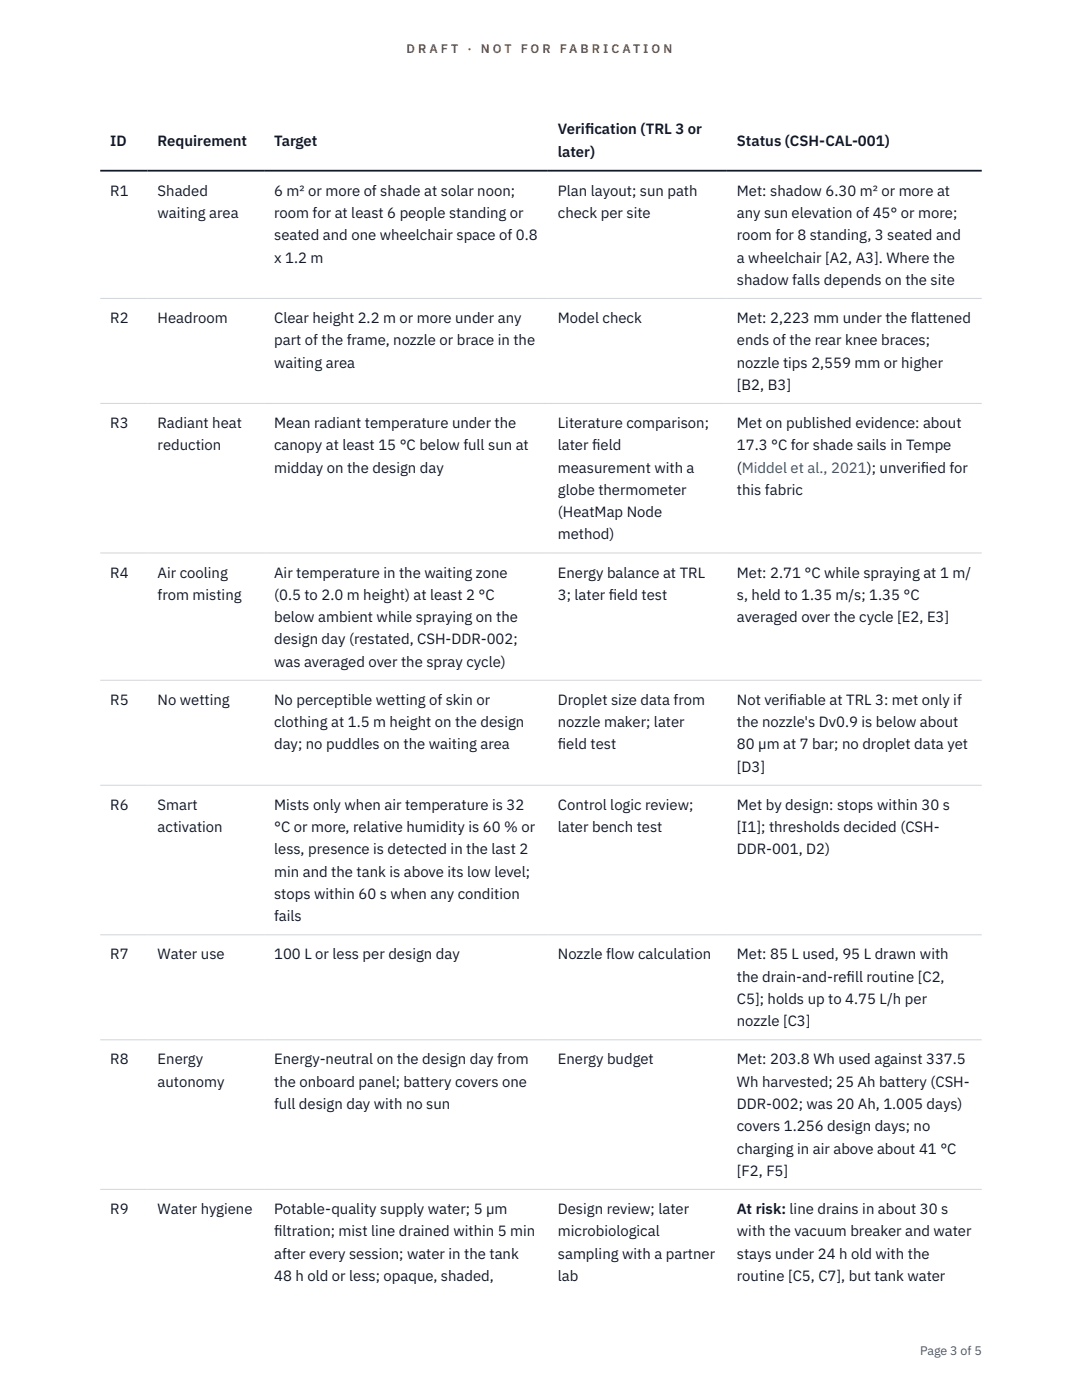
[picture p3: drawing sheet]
<svg xmlns="http://www.w3.org/2000/svg" width="216mm" height="279mm" viewBox="0 0 216 279" stroke-linecap="round" stroke-linejoin="round" font-family="sans-serif">
<defs><g id="words">
<g font-size="3" fill="#111827">
<text x="22" y="29.1">ID</text>
<text x="31.5" y="29.1">Requirement</text>
<text x="54.7" y="29.1">Target</text>
<text x="111.3" y="26.8">Verif</text>
<text x="116.7" y="26.8">ication (TRL 3 or</text>
<text x="147" y="29.1">Status (CSH-CAL-001)</text>
<text x="111.3" y="31.3">later)</text>
<text x="22" y="39.1">R1</text>
<text x="31.5" y="39.1">Shaded</text>
<text x="54.7" y="39.1">6 m² or more of shade at solar noon;</text>
<text x="111.3" y="39.1">Plan layout; sun path</text>
<text x="147" y="39.1">Met: shadow 6.30 m² or more at</text>
<text x="31.5" y="43.5">waiting area</text>
<text x="54.7" y="43.5">room for at least 6 people standing or</text>
<text x="54.7" y="48">seated and one wheelchair space of 0.8</text>
<text x="111.3" y="43.5">check per site</text>
<text x="147" y="43.5">any sun elevation of 45° or more;</text>
<text x="147" y="48">room for 8 standing, 3 seated and</text>
<text x="54.7" y="52.4">x 1.2 m</text>
<text x="147" y="52.4">a wheelchair [A2, A3]. Where the</text>
<text x="147" y="56.9">shadow falls depends on the site</text>
<text x="22" y="64.5">R2</text>
<text x="31.5" y="64.5">Headroom</text>
<text x="54.7" y="64.5">Clear height 2.2 m or more under any</text>
<text x="111.3" y="64.5">Model check</text>
<text x="147" y="64.5">Met: 2,223 mm under the flattened</text>
<text x="54.7" y="68.9">part of the frame, nozzle or brace in the</text>
<text x="147" y="68.9">ends of the rear knee braces;</text>
<text x="54.7" y="73.4">waiting area</text>
<text x="147" y="73.4">nozzle tips 2,559 mm or higher</text>
<text x="147" y="77.8">[B2, B3]</text>
<text x="22" y="85.4">R3</text>
<text x="31.5" y="85.4">Radiant heat</text>
<text x="31.5" y="89.9">reduction</text>
<text x="54.7" y="85.4">Mean radiant temperature under the</text>
<text x="54.7" y="89.9">canopy at least 15 °C below full sun at</text>
<text x="111.3" y="85.4">Literature comparison;</text>
<text x="111.3" y="89.9">later f</text>
<text x="118.1" y="89.9">ield</text>
<text x="147" y="85.4">Met on published evidence: about</text>
<text x="147" y="89.9">17.3 °C for shade sails in Tempe</text>
<text x="54.7" y="94.3">midday on the design day</text>
<text x="111.3" y="94.3">measurement with a</text>
<text x="147" y="94.3">(Middel et al., 2021); unverif</text>
<text x="183.7" y="94.3">ied for</text>
<text x="111.3" y="98.8">globe thermometer</text>
<text x="147" y="98.8">this fabric</text>
<text x="111.3" y="103.2">(HeatMap Node</text>
<text x="111.3" y="107.7">method)</text>
<text x="22" y="115.3">R4</text>
<text x="31.5" y="115.3">Air cooling</text>
<text x="31.5" y="119.7">from misting</text>
<text x="54.7" y="115.3">Air temperature in the waiting zone</text>
<text x="54.7" y="119.7">(0.5 to 2.0 m height) at least 2 °C</text>
<text x="111.3" y="115.3">Energy balance at TRL</text>
<text x="111.3" y="119.7">3; later f</text>
<text x="121.5" y="119.7">ield test</text>
<text x="147" y="115.3">Met: 2.71 °C while spraying at 1 m/</text>
<text x="147" y="119.7">s, held to 1.35 m/s; 1.35 °C</text>
<text x="54.7" y="124.2">below ambient while spraying on the</text>
<text x="147" y="124.2">averaged over the cycle [E2, E3]</text>
<text x="54.7" y="128.6">design day (restated, CSH-DDR-002;</text>
<text x="54.7" y="133.1">was averaged over the spray cycle)</text>
<text x="22" y="140.7">R5</text>
<text x="31.5" y="140.7">No wetting</text>
<text x="54.7" y="140.7">No perceptible wetting of skin or</text>
<text x="111.3" y="140.7">Droplet size data from</text>
<text x="147" y="140.7">Not verif</text>
<text x="157.4" y="140.7">iable at TRL 3: met only if</text>
<text x="54.7" y="145.1">clothing at 1.5 m height on the design</text>
<text x="54.7" y="149.6">day; no puddles on the waiting area</text>
<text x="111.3" y="145.1">nozzle maker; later</text>
<text x="111.3" y="149.6">f</text>
<text x="111.3" y="149.6">ield test</text>
<text x="147" y="145.1">the nozzle's Dv0.9 is below about</text>
<text x="147" y="149.6">80 µm at 7 bar; no droplet data yet</text>
<text x="147" y="154">[D3]</text>
<text x="22" y="161.6">R6</text>
<text x="31.5" y="161.6">Smart</text>
<text x="54.7" y="161.6">Mists only when air temperature is 32</text>
<text x="111.3" y="161.6">Control logic review;</text>
<text x="147" y="161.6">Met by design: stops within 30 s</text>
<text x="31.5" y="166.1">activation</text>
<text x="54.7" y="166.1">°C or more, relative humidity is 60 % or</text>
<text x="111.3" y="166.1">later bench test</text>
<text x="147" y="166.1">[I1]; thresholds decided (CSH-</text>
<text x="54.7" y="170.5">less, presence is detected in the last 2</text>
<text x="147" y="170.5">DDR-001, D2)</text>
<text x="54.7" y="175">min and the tank is above its low level;</text>
<text x="54.7" y="179.4">stops within 60 s when any condition</text>
<text x="54.7" y="183.9">fails</text>
<text x="22" y="191.5">R7</text>
<text x="31.5" y="191.5">Water use</text>
<text x="54.7" y="191.5">100 L or less per design day</text>
<text x="111.3" y="191.5">Nozzle flow calculation</text>
<text x="147" y="191.5">Met: 85 L used, 95 L drawn with</text>
<text x="147" y="195.9">the drain-and-ref</text>
<text x="168.9" y="195.9">ill routine [C2,</text>
<text x="147" y="200.4">C5]; holds up to 4.75 L/h per</text>
<text x="147" y="204.8">nozzle [C3]</text>
<text x="22" y="212.4">R8</text>
<text x="31.5" y="212.4">Energy</text>
<text x="54.7" y="212.4">Energy-neutral on the design day from</text>
<text x="111.3" y="212.4">Energy budget</text>
<text x="147" y="212.4">Met: 203.8 Wh used against 337.5</text>
<text x="31.5" y="216.9">autonomy</text>
<text x="54.7" y="216.9">the onboard panel; battery covers one</text>
<text x="54.7" y="221.3">full design day with no sun</text>
<text x="147" y="216.9">Wh harvested; 25 Ah battery (CSH-</text>
<text x="147" y="221.3">DDR-002; was 20 Ah, 1.005 days)</text>
<text x="147" y="225.8">covers 1.256 design days; no</text>
<text x="147" y="230.2">charging in air above about 41 °C</text>
<text x="147" y="234.7">[F2, F5]</text>
<text x="22" y="242.3">R9</text>
<text x="31.5" y="242.3">Water hygiene</text>
<text x="54.7" y="242.3">Potable-quality supply water; 5 µm</text>
<text x="111.3" y="242.3">Design review; later</text>
<text x="147" y="242.3">At risk: line drains in about 30 s</text>
<text x="54.7" y="246.7">f</text>
<text x="54.7" y="246.7">iltration; mist line drained within 5 min</text>
<text x="54.7" y="251.2">after every session; water in the tank</text>
<text x="111.3" y="246.7">microbiological</text>
<text x="111.3" y="251.2">sampling with a partner</text>
<text x="147" y="246.7">with the vacuum breaker and water</text>
<text x="147" y="251.2">stays under 24 h old with the</text>
<text x="54.7" y="255.6">48 h old or less; opaque, shaded,</text>
<text x="111.3" y="255.6">lab</text>
<text x="147" y="255.6">routine [C5, C7], but tank water</text>
</g>
<g font-size="2.5" fill="#b45309">
<text x="81.1" y="10.5">D R A F T</text>
<text x="93.3" y="10.5">·</text>
<text x="95.9" y="10.5">N O T</text>
<text x="103.9" y="10.5">F O R</text>
<text x="111.7" y="10.5">F A B R I C A T I O N</text>
</g>
<text font-size="2.5" fill="#4b5563" x="183.6" y="270.3">Page 3 of 5</text>
</g></defs>
<path d="M20 59.6h175.9M20 80.5h175.9M20 110.4h175.9M20 135.8h175.9M20 156.7h175.9M20 186.6h175.9M20 207.5h175.9M20 237.4h175.9" fill="none" stroke="#d1d5db" stroke-width=".2"/>
<path d="M20 34.1h175.9" fill="none" stroke="#111827" stroke-width=".35"/>
<use href="#words"/>
</svg>
